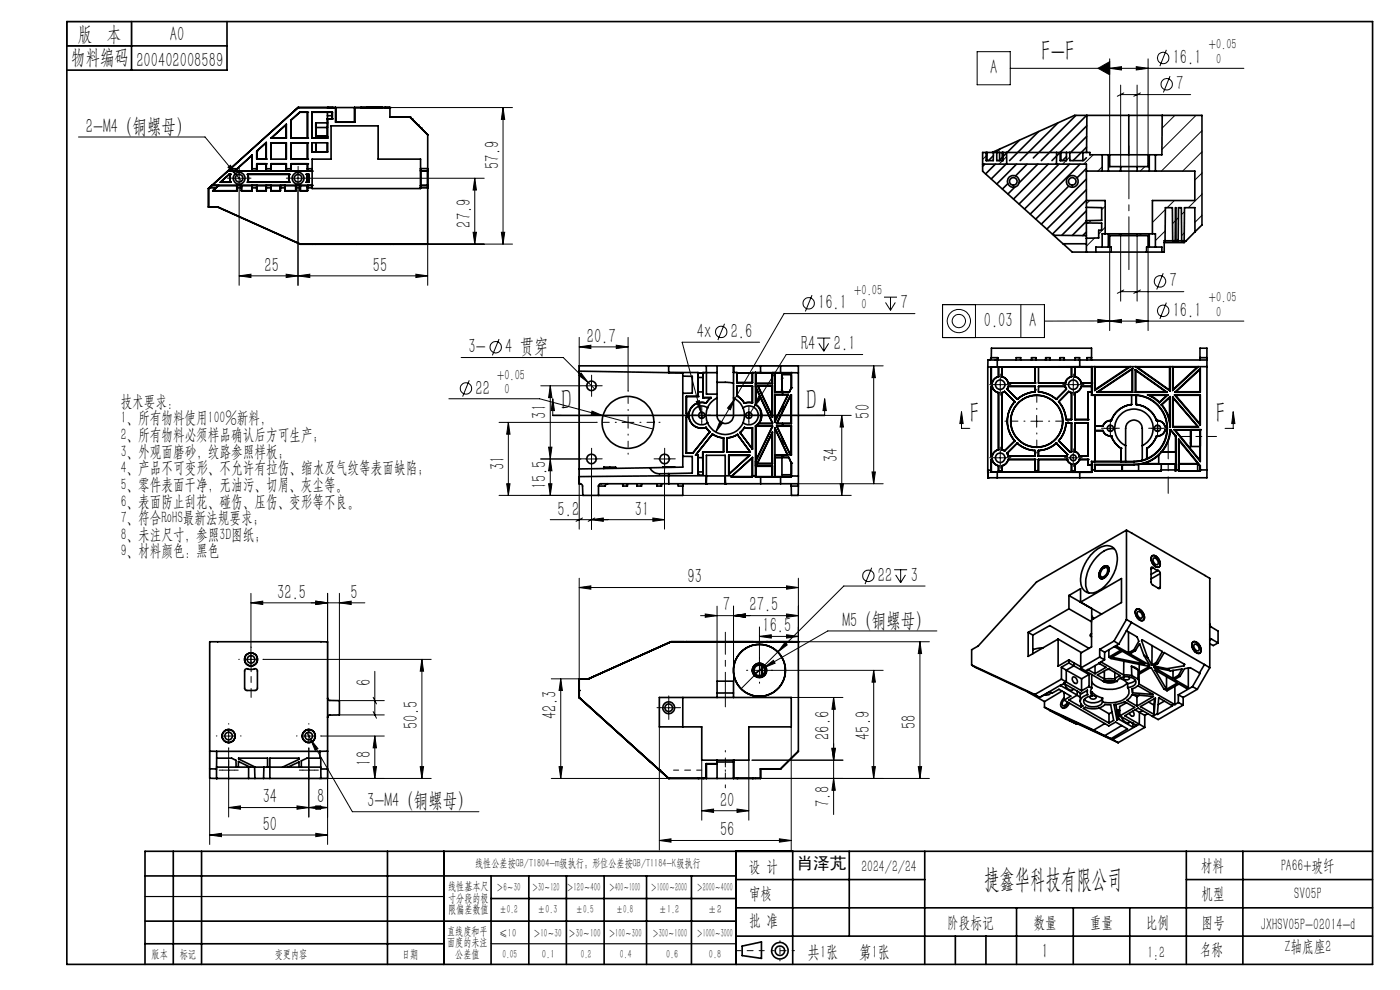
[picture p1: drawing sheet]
<svg xmlns="http://www.w3.org/2000/svg" width="297mm" height="210mm" viewBox="0 0 297 210" stroke-linecap="round" stroke-linejoin="round" font-family="sans-serif">
<defs><g id="words">
<g font-size="6.3">
<text x="220.9" y="12.8">F-F</text>
<text x="119" y="86.9">D</text>
<text x="171" y="86.9">D</text>
<text x="205.7" y="89.7">F</text>
<text x="257.9" y="89.7">F</text>
</g>
<text font-size="5.6" x="208.8" y="188.3">捷鑫华科技有限公司</text>
<g font-size="4.4">
<text x="16.5" y="8.6">版 本</text>
<text x="36.1" y="8.6">A0</text>
<text x="15.1" y="13.7">物料编码</text>
<text x="28.9" y="14.2">200402008589</text>
<text x="210.1" y="15.8">A</text>
<text x="248.8" y="13.6">16.1</text>
<text x="249.5" y="19.2">7</text>
<text x="18.2" y="28.2">2-M4（铜螺母）</text>
<text x="105.9" y="35.9" transform="rotate(-90 105.9 35.9)">57.9</text>
<text x="99.9" y="48.3" transform="rotate(-90 99.9 48.3)">27.9</text>
<text x="56.1" y="57.6">25</text>
<text x="79.1" y="57.6">55</text>
<text x="173.6" y="65.6">16.1</text>
<text x="191.1" y="65.6">7</text>
<text x="248.1" y="61">7</text>
<text x="147.8" y="71.7">4x</text>
<text x="155" y="71.7">2.6</text>
<text x="208.7" y="69.4">0.03</text>
<text x="218.3" y="69.4">A</text>
<text x="248.8" y="67.2">16.1</text>
<text x="99.4" y="74.9">3-</text>
<text x="107.2" y="74.9">4 贯穿</text>
<text x="124.5" y="72.7">20.7</text>
<text x="169.9" y="74.3">R4</text>
<text x="176.9" y="74.3">2.1</text>
<text x="100.9" y="83.7">22</text>
<text x="115.9" y="88.8" transform="rotate(-90 115.9 88.8)">31</text>
<text x="184.5" y="88.8" transform="rotate(-90 184.5 88.8)">50</text>
<text x="107" y="99.7" transform="rotate(-90 107 99.7)">31</text>
<text x="177.7" y="98" transform="rotate(-90 177.7 98)">34</text>
<text x="115.9" y="103.8" transform="rotate(-90 115.9 103.8)">15.5</text>
<text x="118.3" y="109.4">5.2</text>
<text x="134.7" y="109.4">31</text>
<text x="145.9" y="123.7">93</text>
<text x="186.2" y="123.4">22</text>
<text x="193.2" y="123.4">3</text>
<text x="58.8" y="127">32.5</text>
<text x="74.4" y="127">5</text>
<text x="153.4" y="129.7">7</text>
<text x="159" y="129.7">27.5</text>
<text x="161.8" y="134.1">16.5</text>
<text x="178.7" y="132.9">M5（铜螺母）</text>
<text x="78.7" y="145.4" transform="rotate(-90 78.7 145.4)">6</text>
<text x="88.6" y="154.7" transform="rotate(-90 88.6 154.7)">50.5</text>
<text x="118.1" y="152.6" transform="rotate(-90 118.1 152.6)">42.3</text>
<text x="194.3" y="154.7" transform="rotate(-90 194.3 154.7)">58</text>
<text x="176" y="156.9" transform="rotate(-90 176 156.9)">26.6</text>
<text x="184.5" y="156.9" transform="rotate(-90 184.5 156.9)">45.9</text>
<text x="78.7" y="162.4" transform="rotate(-90 78.7 162.4)">18</text>
<text x="55.7" y="170.4">34</text>
<text x="67.3" y="170.4">8</text>
<text x="77.9" y="171.3">3-M4（铜螺母）</text>
<text x="152.8" y="171.1">20</text>
<text x="176" y="171.2" transform="rotate(-90 176 171.2)">7.8</text>
<text x="55.7" y="176.2">50</text>
<text x="152.8" y="177.4">56</text>
<text x="221" y="203.2">1</text>
</g>
<g font-size="3.8">
<text x="171.3" y="203.2">共1张</text>
<text x="182.3" y="203.2">第1张</text>
</g>
<g font-size="3.5">
<text x="25.6" y="86.3">技术要求：</text>
<text x="25.6" y="89.8">1、所有物料使用100%新料，</text>
<text x="25.6" y="93.3">2、所有物料必须样品确认后方可生产；</text>
<text x="25.6" y="96.9">3、外观面磨砂，纹路参照样板；</text>
<text x="25.6" y="100.4">4、产品不可变形、不允许有拉伤、缩水及气纹等表面缺陷；</text>
<text x="25.6" y="103.9">5、零件表面干净，无油污、切屑、灰尘等。</text>
<text x="25.6" y="107.4">6、表面防止刮花、碰伤、压伤、变形等不良。</text>
<text x="25.6" y="111">7、符合RoHS最新法规要求；</text>
<text x="25.6" y="114.5">8、未注尺寸，参照3D图纸；</text>
<text x="25.6" y="118">9、材料颜色：黑色</text>
<text x="158.9" y="184.9">设 计</text>
<text x="169" y="184.3">肖泽芃</text>
<text x="182.7" y="184.9">2024/2/24</text>
<text x="254.7" y="184.7">材料</text>
<text x="271.8" y="184.7">PA66+玻纤</text>
<text x="158.9" y="190.8">审核</text>
<text x="254.9" y="190.7">机型</text>
<text x="274.6" y="190.8">SV05P</text>
<text x="158.9" y="196.5">批 准</text>
<text x="200.9" y="196.9">阶段标记</text>
<text x="219.3" y="196.9">数量</text>
<text x="231.2" y="196.9">重量</text>
<text x="243.1" y="196.9">比例</text>
<text x="254.9" y="196.9">图号</text>
<text x="267.5" y="197.3">JXHSV05P-02014-d</text>
<text x="243.4" y="203.2">1:2</text>
<text x="254.5" y="202.5">名称</text>
<text x="272.5" y="201.8">Z轴底座2</text>
</g>
<g font-size="3.1">
<text x="256.4" y="10.5">+0.05</text>
<text x="258" y="13.6">0</text>
<text x="181.2" y="62.5">+0.05</text>
<text x="182.8" y="65.6">0</text>
<text x="256.4" y="64.1">+0.05</text>
<text x="258" y="67.2">0</text>
<text x="105.5" y="80.6">+0.05</text>
<text x="107" y="83.7">0</text>
</g>
<g font-size="2.5">
<text x="100.8" y="184">线性公差按GB/T1804-m级执行；形位公差按GB/T1184-K级执行</text>
<text x="95.1" y="188.8">线性基本尺</text>
<text x="95.1" y="191.3">寸分段的极</text>
<text x="105.3" y="189.1">＞6～30</text>
<text x="112.9" y="189.1">＞30～120</text>
<text x="120.2" y="188.9">＞120～400</text>
<text x="129.2" y="188.9">＞400～1000</text>
<text x="138.1" y="189.1">＞1000～2000</text>
<text x="147.8" y="189.1">＞2000～4000</text>
<text x="95.1" y="193.8">限偏差数值</text>
<text x="105.9" y="193.8">±0.2</text>
<text x="114.1" y="193.8">±0.3</text>
<text x="122.2" y="193.8">±0.5</text>
<text x="130.7" y="193.8">±0.8</text>
<text x="139.8" y="193.8">±1.2</text>
<text x="150.2" y="193.8">±2</text>
<text x="32.2" y="203.2">版本</text>
<text x="38.1" y="203.2">标记</text>
<text x="58.3" y="203.2">变更内容</text>
<text x="85.3" y="203.2">日期</text>
<text x="94.8" y="198.3">直线度和平</text>
<text x="94.8" y="200.7">面度的未注</text>
<text x="96.6" y="203.2">公差值</text>
<text x="105.9" y="198.7">≤10</text>
<text x="106.6" y="203.2">0.05</text>
<text x="113.2" y="198.7">＞10～30</text>
<text x="115" y="203.2">0.1</text>
<text x="120.6" y="198.7">＞30～100</text>
<text x="123.2" y="203.2">0.2</text>
<text x="129.1" y="198.7">＞100～300</text>
<text x="131.5" y="203.2">0.4</text>
<text x="138.4" y="198.7">＞300～1000</text>
<text x="141.3" y="203.2">0.6</text>
<text x="147.8" y="198.7">＞1000～3000</text>
<text x="150.4" y="203.2">0.8</text>
</g>
</g></defs>
<g fill="none" stroke="#000" stroke-width=".21">
<path d="M207.3 11h7v7h-7zM214.3 14.5h49.6M232.9 14.5l2.5-1.4v2.8zM235.4 14.5l2.5-.4v.7zM235.4 12.5v20.3M237.7 18.1v18.2M238.4 19.7l-1.4 .7M241.1 14.1l2.5 .4-2.5 .3zM241.2 18.1v17.2M241.9 19.7l-1.4 .7M243.6 12.5v20.3M247.4 10.6l-1.3 3.4"/>
<path d="M248.2 16.1l-1.4 3.5M16.7 29.1h26.8l6.7 8.1M48.4 35.5l.5-.4 1.3 2.1zM49.5 37.8h2.5M50.2 37.2l1 1.2M50.7 36.6v2.4M62 37.8h2.5M63.2 36.6v2.4M65.7 37.8h37M82.7 22.8h26M100.7 37.8l.4 2.5h-.7zM100.7 37.8v14"/>
<path d="M106.7 22.8l.4 2.5h-.7zM106.7 22.8v29M209.2 33.1l-.7 .7M212.7 34.1l-.8 .7M213.5 33.2l-.7 .8M226.2 34.1l-.8 .7M226.9 33.3l-.7 .7M231.9 32.8l-2 2M233.8 35.4l-.9 .9M235.4 33.8l-.3 .3M237.7 20.1h14.9M237.7 36l-.3 .3"/>
<path d="M242.9 35.3l-1 1M243.8 34.4l-.2 .3M245.4 32.8l-.3 .3M249.2 24.5l-2.7 2.7M253.7 24.5l-7.2 7.2M255 27.7l-8.6 8.6M255 32.2l-4.1 4.1M255 36.7l-1.5 1.5M50.7 58.5l2.5-.3v.7zM50.7 40.3v20.2M60.7 58.2l2.5 .3-2.5 .4zM63.2 58.5l2.5-.3v.7z"/>
<path d="M63.2 40.3v20.2M88.2 58.2l2.5 .3-2.5 .4zM90.7 58.5h-40M90.7 51.8v8.7M90.7 51.8h18M100.4 49.3h.7l-.4 2.5zM106.4 49.3h.7l-.4 2.5zM231.2 42.5l-.7 .7M231.4 46.8l-.5 .5M232.2 50.5l-1.7 1.7M234.5 43.7l-.8 .8M234.5 48.2l-1.4 1.4"/>
<path d="M235.4 52.4v17.7M235.4 51.8l-.3 .3M237.6 49.6l-.4 .4M237.7 50v13.9M241.2 50v13.9M242.1 49.6l-.4 .4M243.6 52.4v17.7M243.8 52.3l-.1 .1M244.6 42.5l-.1 .2M246.8 58l-1.4 3.4M247.2 49l-2.1 2M247.2 44.4l-2.7 2.8"/>
<path d="M249.1 42.5l-1.5 1.6M249.3 46.8l-.6 .6M250 50.7l-.4 .4M250 46.2l-.6 .5M251.2 49.4l-.5 .6M251.3 44.9l-.7 .6M255 41.2l-2.9 2.9M255 45.7l-1.5 1.5M97.8 75.8h21.7l6.7 6.7M105.9 71.9l-1.4 3.5M122.8 79.6l.5-.5 1.5 2zM122.9 73.6l2.4-.4v.7z"/>
<path d="M122.9 71.6v40.6M122.9 73.6h10.3M130.7 73.2l2.5 .4-2.5 .3zM133.2 71.6v11.2M153.7 68.7l-1.4 3.4M155.6 77.6h31.8M161.1 72.6h-16.4l4 14.9M172.3 62.6l-1.4 3.5M173.4 71.7h2.7M173.7 72.8l1.1 1.7M174.8 71.7v2.8M175.8 72.8l-1 1.7"/>
<path d="M183 75.2h-16.2l-6.9 11.2M185.3 77.6v25M185.3 77.6l.4 2.5h-.7zM187.5 63h2.8M187.9 64.2l1 1.6M188.9 63v2.8M189.9 64.2l-1 1.6M194.1 66.5h-27.8l-10.4 18.1M200 64.6h21.6v7h-21.6zM206.9 64.6v7M216.6 64.6v7M221.6 68.1h42.3"/>
<path d="M232.9 67.8l2.5 .3-2.5 .3zM235.4 68.1l2.5-.3v.7zM237.7 61.9h13.4M238.4 61.5l-1.4 .7M241.1 67.8l2.5 .3-2.5 .4zM241.9 61.5l-1.4 .7M247.4 64.2l-1.3 3.5M95.2 84.6h19.3l24 6.4M99.6 80.7l-1.5 3.4M105.9 89.6h20.6M107.8 89.6l.4 2.5h-.7zM107.8 89.6v15.5"/>
<path d="M114.7 81.8h8.5M116.4 94.9h.7l-.4 2.5zM116.7 97.4l.4 2.5h-.7zM116.7 81.8l.4 2.5h-.7zM116.7 81.8v23.3M117.3 84.6l.3 2.5h-.7zM117.3 84.6v3.5h1.7M123.2 97.4h-8.5M124.2 81.8h2.5M124.2 97.4h2.5M125.5 80.6v2.5M125.5 96.1v2.5"/>
<path d="M125.5 99.6v12.6M125.6 87.2l2.3 1-2.5-.3zM132 89.6h2.5M133.2 88.4v2.4M139.7 97.4h2.5M141 96.1v2.5M141 99.6v12.6M147.6 88.1h2.5M147.7 85.2l.7-.2 .3 2.5zM148.7 87.5l.3 1.2M148.9 86.8v2.6M152.8 89.3l.6 .3-1.6 2z"/>
<path d="M153.8 88.1h26.8M155.9 84.6l-1 2.3-.6-.3zM155.9 84.6l-4.1 7M158.9 86.8v2.6M159.9 86.4l-1 1.7M160.9 84.1l.6 .3-1.6 2zM174.9 84.6l.4 2.5h-.7zM174.9 84.6v3.5M178.6 88.1l.3 2.5h-.7zM178.6 88.1v17M204 87.3l.3 2.5h-.7zM204 87.3v3.6h1.7"/>
<path d="M210.9 97.1h2.5M210.9 81.6h2.5M212.2 80.4v2.5M212.2 95.8v2.5M218.7 89.4h2.5M219.9 88.1v2.5M226.4 97.1h2.5M226.4 81.6h2.5M227.7 80.4v2.5M227.7 95.8v2.5M234.3 90.9h2.5M235.5 89.6v2.5"/>
<path d="M244.3 90.9h2.5M245.6 89.6v2.5M261.6 87.3l.4 2.5h-.7zM261.6 87.3v3.6h-1.7M105.9 105.1h17.7M107.5 102.6h.7l-.4 2.5zM116.4 102.6h.7l-.4 2.5zM116.7 110.2h24.3M123.6 109.9l-1.4 .7M125.5 110.2l2.5-.3v.7zM126.2 109.9l-1.4 .7M138.5 109.9l2.5 .3-2.5 .4z"/>
<path d="M144.9 105.1h35.7M169.4 102.6h18M178.2 102.6h.7l-.3 2.5zM185 100.1h.7l-.4 2.5zM52 139.9h2.5M53.2 127.9l2.5-.4v.7zM53.2 125.9v15.2M53.2 127.9h24.2M55.9 139.9h35.6M67 127.5l2.5 .4-2.5 .3zM69.5 125.9v26.3M72 127.9l2.5-.4v.7z"/>
<path d="M72 125.9v22.7h9.5M89.5 139.9l.4 2.5h-.8zM89.5 139.9v25.2M122.9 124.6l2.4-.3v.7zM122.9 122.7v21.3M122.9 124.6h46.5M148.6 130.6h20.8M149.6 130.2l2.5 .4-2.5 .3zM152.1 128.6v15.9M155.6 130.6l2.5-.4v.7zM155.6 128.6v15.9M161.1 135l2.5-.4v.8z"/>
<path d="M161.1 133v10.5M161.1 135h8.3M166.5 136.3l.5 .5-2 1.5zM166.9 124.3l2.5 .3-2.5 .4zM166.9 134.6l2.5 .4-2.5 .4zM166.9 130.2l2.5 .4-2.5 .3zM169.4 122.7v13.4h27.8M184.9 120.4l-1.4 3.5M189.7 120.9h2.7M190 121.9l1.1 1.7M191.1 120.9v2.7M192.1 121.9l-1 1.7"/>
<path d="M195.2 136.1v29M195.2 136.1l.3 2.5h-.7zM196.3 124.3h-17.3l-21.8 21.8M198.8 133.8h-23.2l-13.5 7.8M44.5 159.3v19.8M47.2 156.1h2.5M48.5 154.9v2.5M48.5 158.7v14.6M64.2 156.1h2.5M65.1 155.4l9.7 16.8h26.8M65.5 154.9v2.5M65.5 158.7v14.6"/>
<path d="M65.9 156.8l1.6 2-.6 .4zM68.1 156.1h13.4M72 151.7h9.5M79.2 150.9l.7 1.5M79.2 147.9l.7 1.4M79.5 156.1l.4 2.5h-.7zM79.5 142.4v9.3M79.5 156.1v9M116.9 144h6.9M119 144l.3 2.5h-.7zM119 144v21.1M139.9 154.2v26.1"/>
<path d="M140.6 150.1h2.5M141.9 148.9v2.5M159.8 142.2h27.6M162.1 141.6l2-1.5 .3 .6zM162.1 141.6l-2 1.2M167.9 154.2v26.1M167.9 147.9h10.9M176.5 158.7h.7l-.4 2.5zM176.8 147.9l.4 2.6h-.7zM176.8 147.9v24.9M185.3 142.2v22.9M185.3 142.2l.4 2.5h-.7z"/>
<path d="M44.5 177.1l2.5-.3v.7zM44.5 177.1h25M47.2 163.4h2.5M48.5 171.3l2.5-.4v.8zM48.5 171.3h21M63 170.9l2.5 .4-2.5 .4zM64.2 163.4h2.5M65.5 171.3l2.5-.4v.8zM67 170.9l2.5 .4-2.5 .4zM67 176.8l2.5 .3-2.5 .4zM69.5 163.1v16M79.2 162.6h.7l-.4 2.5z"/>
<path d="M89.1 162.6h.8l-.4 2.5zM91.5 165.1h-23.7M116.9 165.1h25M118.6 162.6h.7l-.3 2.5zM139.9 178.3l2.4-.4v.7zM139.9 178.3h28M148.9 172l2.5-.4v.7zM148.9 161.2v12.8M148.9 172h10M156.4 171.6l2.5 .4-2.5 .3zM158.9 161.2v12.8M159.5 161.2h19.3"/>
<path d="M161.4 165.1h35.8M165.3 177.9l2.6 .4-2.6 .3zM176.8 165.1l.4 2.5h-.7zM185 162.6h.7l-.4 2.5zM194.8 162.6h.7l-.3 2.5z"/>
<circle cx="246.8" cy="12.3" r="1.21"/>
<circle cx="247.5" cy="17.9" r="1.21"/>
<circle cx="246.1" cy="59.7" r="1.21"/>
<circle cx="105.2" cy="73.7" r="1.21"/>
<circle cx="153" cy="70.4" r="1.21"/>
<circle cx="171.5" cy="64.3" r="1.21"/>
<circle cx="203.4" cy="68.1" r="1.41"/>
<circle cx="203.4" cy="68.1" r="2.47"/>
<circle cx="246.8" cy="65.9" r="1.21"/>
<circle cx="98.8" cy="82.4" r="1.21"/>
<circle cx="184.2" cy="122.1" r="1.2"/>
</g>
<g fill="none" stroke="#000" stroke-width=".35">
<path d="M14.2 4.6h277v200h-277zM14.2 9.7h34M27.9 4.6v10.3M48.2 4.6v10.3h-34M44.2 40h.1M44.2 40v3.9h2M44.4 39.9l-.2 .1M44.4 39.9h1.4M45.8 39.9l-.7 .6M46.4 39.3l-.6 .6M46.4 39.3v.1M46.4 39.4l-1.2 1.1"/>
<path d="M46.7 38.7h2.3M46.8 38.6h2.1M46.8 38.6l-.1 .1M48.4 36.3l-3.4 3M48.6 37h.4M48.6 37l-1.9 1.7M48.6 37h.1M48.6 37l-1.8 1.6M48.6 37h.3M48.9 37a1.95 1.95 0 0 0 0 1.6M48.9 38.6l.1 .1M49 37a1.8 1.8 0 0 0 0 1.7"/>
<path d="M49 37h-.1M49.8 36.3h.1M50.3 35.8h-1.4l-.6 .5h17.9M50.3 35.8l-.5 .5M52.5 37a1.8 1.8 0 0 1 0 1.7M52.5 38.7h9M52.5 37h9M52.5 37h.1M52.6 37l.1 .6-.1 1M52.6 38.6l-.1 .1M52.6 38.6h8.8M52.6 37h8.8"/>
<path d="M53.5 32.9l-3.7 3.4M54.5 34.7v1.6v-.5h-1v.5v-3.4l-3.2 2.9M54.5 34.7h.1M54.5 33.8h.1M54.5 32.1h.1M54.5 32.1v1.7M54.5 32.1l2-1.9v3.6M54.5 34.7h2M54.5 33.8h2M56.5 34.7v1.6v-.5h1v.5v-1.6M56.5 34.7h.1M56.5 33.8h.1"/>
<path d="M56.5 30.3l-2 1.8M57.5 34.7h.1M57.5 30.3h.1M57.5 30.3h3.2v3.5h-3.2zM57.5 34.7h3.2v1.6M57.5 29.3l3.2-2.9v2.9zM60.7 36.3h.1M60.7 26.4l-3.2 2.9M61.4 37l-.2 .6 .2 1M61.4 38.6l.1 .1M61.5 37a2.12 2.12 0 0 0 0 1.7M61.5 37h-.1"/>
<path d="M61.7 35.8h-1v.5M61.7 25.5v3.8h3.5M61.7 25.5h.1M61.7 34.7v1.6v-.5M61.7 25.5v3.8M61.7 30.3v3.5M62.7 39.4l.1 1.1M62.8 39.3v.6h.9v-.6v1.2h1.5l.1-1.2-.1 .6h1M62.8 39.3l-.1 .1M63.2 22.8h.1M63.2 22.8h19.5M63.2 22.8l-1.1 1.1"/>
<path d="M63.3 22.8l-19.1 17.2M63.6 23.8h.1M63.6 23.8h1.6M63.6 23.8l-1.9 1.7M65 37a1.8 1.8 0 0 1 0 1.7M65 38.7h.5M65 37h.5M65 37h.1M65.1 37a1.95 1.95 0 0 1 0 1.6M65.1 38.6l.4 .1M65.1 38.6l-.1 .1M65.2 34.7v1.6v-.5h1"/>
<path d="M65.2 34.7h.1M65.2 33.8h.1M65.2 30.3h.1M65.2 23.8h.1M65.2 29.3h.1M65.2 23.8v5.5M65.2 30.3v3.5M65.2 34.7h-3.5v1.1M65.2 30.3h-3.5v3.5h3.5M65.5 37v1.7M65.5 37h-.4M66.2 39.3h-21.3l-.5 .6"/>
<path d="M66.2 39.3h.1M66.2 36.3h.1M66.2 39.3v.6M66.2 35.8v.5M66.2 32.2h.1M66.2 29.3h.1M66.2 23.8h.1M66.2 32.2v-1.9h3.3v1.9M66.2 35.8v-2h4v-7.1h10v7.1h9v6.2h-23v-.1M66.2 23.8v5.5M66.2 36.3v3M66.2 32.2h3.3"/>
<path d="M66.2 23.8h4.3v1.4M67 26.1h2.5v.9h-2.5zM67 30.3v1.9M67 26.1v2.8M67 32.2h2.4M67 27v1.9M69.4 32.2h.1M69.4 27l.1 1.9h-2.5M69.4 30.3v1.9M69.5 23.8h.1M69.5 22.8h.1M69.5 23.8v5.5h-3.3"/>
<path d="M69.5 25.2h1M69.5 24.5h1M70.5 25.2h.1M70.5 23.8v.7M70.5 22.8h.1M70.5 24.5v.7M71.2 22.8v3.1h4v-3.1M71.2 22.8v3.1M75.2 22.8v3.1M77.7 22.8h.1M81 22.8h.1M81.6 22.8h.1"/>
<path d="M81.6 22.8h1.1M82.7 22.8h.1M82.7 22.8v2h4.3M87 24.8h.1M87 24.8l3.7 3.8M87 24.8l2.3 2.3M87 24.8l.4 .4M87.4 25.2h.1M87.4 25.2l3.3 3.4M88.7 26.6h.1M89.2 36.3v-.5h1.5v.5M89.2 39.4v.5h1.5v-.5"/>
<path d="M89.2 36.3h1.5M89.2 39.4h1.5M89.2 36.3v3.1M89.3 27.1h.1M90.7 36.3v3.1M90.7 28.6v23.2h-27M208.5 34.8h5.1M208.9 34.8l-.4 .5M209.2 32.3v1.8h1.5v-1.8M209.4 32.3h1.3M209.4 32.3h-.9v4l15 13.6M209.4 32.3v1.8"/>
<path d="M210.7 33l-1 1.1M210.7 32.3h.8M211.2 34.8l-2.1 2.1M211.5 32.3h.6M211.5 32.3v1.8h1.3v-1.8M212.1 32.3h.5M212.1 32.3v1.8M212.2 31.5l-.8 .8M212.6 32.3h.2M212.6 32.3v1.8M212.8 32.3h.7M213.4 34.8l-3.1 3.2"/>
<path d="M213.5 32.3h10.7M213.5 32.3l.1 2.5M213.6 34.8h10.5M213.8 38.9l-1.1 1.2M215.3 39.7l-1.5 1.5M215.7 34.8l-4.2 4.2M216.3 29.7l-4.4 4.4M217.9 34.8l-2.5 2.5M220.2 34.8l-4 4M220.3 27.9l-6.1 6.2M222.4 34.8l-7.4 7.4M224.1 34.8h6.4v18.7"/>
<path d="M224.2 32.3l-.1 2.5M224.2 32.3h.7M224.4 26.1l-8 8M224.6 34.8l-8.4 8.5M224.9 32.3h.2M224.9 32.3v1.8h1.3v-1.8M225.1 32.3h6.1v.5h2.6M225.1 32.3v1.8M226.2 33.2l-.8 .9M226.7 39.5l-7 7M226.9 34.8l-9.6 9.5M226.9 32.3l.1 1.8h2.7v-1.8"/>
<path d="M228.2 24.5l-9 9M229.1 34.8l-10.6 10.6M230.5 33.5l-.6 .6M230.5 35.7l-2 2M230.5 38l-9.6 9.5M230.5 36.3h3.3M230.5 24.5l-9.6 9.6M230.5 29l-3.6 3.5M230.5 31.2l-2.9 2.9M230.5 26.7l-7.3 7.4M230.6 24.5l-.1 7.8M233.8 32.8h1.3"/>
<path d="M233.8 36.3h1.3M233.8 32.8v3.5M235.1 36.3h2.6M235.1 32.8h.3M235.1 32.8v3.5M235.4 32.8h8.2M235.4 32.8v2.5h2.3M237.7 35.3h3.5M237.7 36.3h3.5M237.7 35.3v1M239.5 24.5h7.1M239.5 24.5h-11.5l-17.5 7.8"/>
<path d="M239.5 24.5v8.3M241.2 35.3v1M241.2 36.3h2.6M243.6 32.8h.2M243.6 32.8v2.5h-2.4M243.8 36.3h1.3M243.8 32.8h1.3M243.8 32.8v3.5M245.1 36.3h8.4v6.2h-9v7.1M245.1 32.8v3.5M246.6 24.5l-.1 8.3h-1.4M246.6 24.5h8.4v23.2l-1.5 1.5"/>
<path d="M44.2 43.9h2M45.1 40.5h5.1v-1.2v.6h1v-.5v1.1h2.3v-1.2v.6h1v-.6v1.2h2v-1.1v.5h1v-.6v1.2h2v-1.1v.5h1v-.6v1.2h2.3M45.2 40.5h-.1M46.2 43.9l17.5 7.9M46.2 43.9h.1M62.7 40.5h.1M63.7 51.8h.1M63.7 51.8h27M223.5 49.9l2 1.8M223.5 49.9l7 .1M225.5 51.7l2 1.8h5M225.5 51.7h5"/>
<path d="M230.5 40.2l-8.4 8.4M230.5 42.5l-7.2 7.2M230.5 44.7l-5.3 5.2M230.5 46.9l-3 3M230.5 49.2l-.8 .8M230.5 47.3h3.2v1.5l-.6 .1v1.6h-2.6M230.5 44l3.2 .1v2.6l-3.2 .1M230.5 42.5h4v7.1M232.5 53.5h3.2M233.8 52.4h1.3M233.8 52.4h-1.3v1.1M234.5 49.6h.6"/>
<path d="M234.5 49.6h-.7v2.8M235.1 49.6h2.6M235.1 52.4h.3M235.1 49.6v2.8M235.4 52.4h.3v1.1M235.7 53.5h7.5M237.7 49.6h3.5M237.7 50h3.5M237.7 50h-2.3v2.4M237.7 49.6v.4M241.2 49.6v.4M241.2 49.6h2.6"/>
<path d="M241.2 50h2.4v2.4M243.2 53.5h3.3M243.6 52.4h-.4v1.1M243.6 52.4h.2M243.8 49.6h.7M243.8 52.4h1.3M243.8 49.6v2.8M244.5 49.6h.6v2.8M245.1 52.4h1.4v1.1M247.2 51.1v-7h1.5l.1 7M249.3 51.1l.1-7 .1 7M249.9 51.1l.1-7h.6l.1 7"/>
<path d="M251.6 51.1l-.4 .4h-4.2M253.5 49.2l-1.9 1.9h-4.6v2.4h-.5M253.5 49.2v-5.1h-2.2l-.1 7M122.9 78.7l19 .3M141.9 77.6v1.4M141.9 79l3 .1v.7M141.9 79h6.2v5.1M144.9 79.8v3.6M144.9 79.8h2v3.6h-2M148.1 79.1h.1M148.1 79.1h1M149.1 79.1h.1"/>
<path d="M149.8 77.6l.1 6h2.2M152.1 77.6v10.5a1.75 1.75 0 0 0 1.8 1.7 1.75 1.75 0 0 0 1.7-1.7v-10.5M152.1 79h-3v5.3M155.6 77.6v1.4h.8v2.2M156.4 79.1h.1M156.4 79.1h3.2M159.6 79.1v2.1M159.6 79.1h.1M160.4 79.1h3.4M160.4 79.1l-.1-.1v6.8M160.4 79.1v2.2M161.3 77.6l.1 1.4"/>
<path d="M161.4 79h.1M163.8 79.1l.1 2.3M163.8 79.1v2.2M164.4 79.1h3.5M164.4 79.1v4.1M164.4 79.1v4M165.6 77.6v1.4M165.9 79.5l-.1 3.6M167.9 79.5v2.8M167.9 79.1v.4M167.9 79.5h-2.1v1.1M167.9 79h-8.3v2.2h-3.2"/>
<path d="M167.9 79v.1M167.9 79l1.5 .1M167.9 79v3.3M209.6 77.8h22M209.6 77.8v22.5M210.3 77.8h.1M210.3 75.9l-.2 .3-.4 .2M210.3 75.9v-2h21.3v2M210.3 77.8v3.4M210.3 75.9h1.4M211.6 76.4v1.4h17.5M211.7 75.9l-.2 .3-.3 .2"/>
<path d="M211.7 75.9v.5M211.8 79.9a1.77 1.77 0 0 0-1.3 1.3M211.8 79.9h.1M211.8 77.8v2.1M211.8 79.9a1.77 1.77 0 0 0-1.3 1.3h-.2M211.8 77.8h.1M212.5 77.8h.1M212.5 79.9a1.93 1.93 0 0 1 1.4 1.3M212.5 79.9h.1M212.5 79.9a1.65 1.65 0 0 1 1.4 1.3M212.5 77.8v2.1M215.6 76.4v-.5h.9v.5"/>
<path d="M218.8 76.4v-.5h1v.5M219.6 77.8h.1M219.6 77.8v3.4M220.3 77.8h.1M220.3 77.8v3.4h5.7M221.8 76.4v-.5h1v.5M224.8 76.4v-.5h1v.5M227.3 79.9a1.67 1.67 0 0 0-1.3 1.3M227.3 77.8v2.1M227.3 79.9h.1M227.3 77.8h.1M227.3 79.9a1.77 1.77 0 0 0-1.3 1.3"/>
<path d="M228 77.8h.1M228 79.9h.1M228 79.9a1.65 1.65 0 0 1 1.4 1.3M228 79.9a1.77 1.77 0 0 1 1.4 1.3M228 77.8v2.1M228.1 76.4v-.5h.9v.5M229.1 77.8h26.9M229.1 76.4v1.4M231.6 75.9v.5M231.6 75.9h-1v.5M231.6 77.8v6M232.3 77.8v4.8"/>
<path d="M232.3 77.8h7.2M232.3 77.8l-.1 5M239.5 77.8h.3l-7.6 5M239.5 77.8l-7.2 4.8M240.2 78.3v4.8M240.2 78.3l-7.2 4.8M240.3 78.1v5.1M240.3 78.1l-7.6 5.1M240.3 78.1l-.1 .2M240.8 78.4l6.8 4.8M240.8 78.4v4.8M240.8 78.4l.1 .2"/>
<path d="M240.9 78.6l6.4 4.5M240.9 78.6v4.5M241.2 77.8h6.9M241.2 77.8h-.3l7.3 5.1M241.2 77.8l6.9 5M248.1 77.8h.1v5.1M248.1 77.8v5M248.9 77.8h-.1v5M248.9 77.8v4.8M248.9 77.8h5.1M254 77.8h.2l-5.4 5M254 77.8l-5.1 4.8"/>
<path d="M254.6 75.9v.5M254.6 75.9v-2h1.4v2M254.6 78.4l-5.2 4.7M254.6 78.4v4.7M254.6 75.9h1.4M254.6 78.2v5M254.6 78.2l-5.4 5M254.6 78.2v.2M256 75.9v.5M256 76.4h-46.4v1.4M256 76.4v24.9h-46.4M117.3 88.1h57.6"/>
<path d="M130.6 99.3v-.2h-2.5v.3M137.9 99.2l.5 .7 .8 .5 2.7 .1M137.9 99.2l-15 .3M143.1 99.1l-2.5 .1M144.9 96.8v2.3l-7 .1M144.9 83.4v13.4M144.9 96.8h2v3.6l-5 .1M145.6 96.1h1.4M145.6 87.8h.6M145.6 88.5v7.6M145.6 84.1v3.6M145.6 87.7v.1"/>
<path d="M145.6 87.7h.5M146.1 88.5a2.78 2.78 0 0 0 3.7 2.2M146.1 87.7l.1 .1M147.6 96.5h.5v4.3h1M148.1 80.1h1v3h-1zM148.1 84.1h.1M148.1 84.1h-2.5v3.7M148.9 87.4v1.4M149.1 97.1v3M149.1 97.1h-1v3h1M149.1 84.3h1.8l-1.1 1.2M149.1 84.3h.1"/>
<path d="M149.8 90.7l.8 .9M149.8 90.7a2.72 2.72 0 0 1-3.6-2.2h-.6v7.6M149.8 85.5a2.71 2.71 0 0 0-3.6 2.3M149.8 85.5a2.78 2.78 0 0 0-3.7 2.2M149.8 85.5h.1M149.8 90.7h.1M149.9 96.6h3.9v4.4h-3.9zM150.1 86.5a2 2 0 0 0-2.7 .2 2 2 0 0 0 0 2.8 2 2 0 0 0 2.7 .2M150.1 89.7a4.1 4.1 0 0 0 3.8 2.5 4.1 4.1 0 0 0 3.7-2.5M150.1 86.5a4 4 0 0 0 0 3.2M150.6 91.6l-3.6 4.5M150.6 91.6h.1"/>
<path d="M150.8 84.3l-1 1.2M151.1 92.1a4.7 4.7 0 0 0 2.4 .8v3h-4.4v4.9M151.1 92.1a4.7 4.7 0 0 0 2.4 .8M151.1 92.1l-3.5 4.4M151.1 92.1h.1M152.1 84.4a4.2 4.2 0 0 0-2 2.1M152.1 81.1h2.2l1.3 .2M153.5 95.8h-4.4v1.3M154.2 95.9h5M154.2 92.9v3M154.2 92.9h.1M154.2 95.8l5 .1"/>
<path d="M154.2 92.9v2.9M154.2 95.8v.1M154.6 96.6h4.5l-4.5 4zM155.6 84.4a4.2 4.2 0 0 1 2 2.1M156.4 84l.8 .7 .7 .8M156.4 84h.1M156.4 84l.6 .4 .9 1.1M156.4 81.9h.1M156.4 81.2h.1M156.4 81.9v2.1M156.4 81.9h3.2v3.6M156.4 92.2l-1 .5-1.2 .2"/>
<path d="M156.4 92.2h.1M156.4 92.2l-.8 .4-1.4 .3M156.4 92.2l2.8 3.7M157 91.7l2.6 3.6M157 91.7h.1M157 91.7l2.6 3.5M157.6 86.5a2 2 0 0 1 2.7 .2 2 2 0 0 1 0 2.8 2 2 0 0 1-2.7 .2M157.6 86.5a4 4 0 0 1 0 3.2M157.9 90.7l.9 .1 .8-.1M157.9 90.7l-.9 1M157.9 90.7l.6 .1h1.1M157.9 85.5h.1"/>
<path d="M157.9 90.7h.1M158.9 87.4v1.4M159 96.6l-4.4 4M159.6 85.5l-1.1-.1-.6 .1M159.6 81.9v3.6M159.6 90.8v4.4M159.6 95.2v.1M159.6 85.5h.1M159.6 85.5l-.8-.1-.9 .1M159.6 90.7v4.6M159.6 97v4.1M159.6 97l-4.4 4.1h4.4"/>
<path d="M159.6 90.7v.1M160.3 85.8l.5 .4 .6 1M160.3 90.4h.1M160.3 90.4v10.8M160.3 81.4v.6M160.3 97.9v.9M160.3 98.8l.1 .1M160.3 82l.1 .3M160.3 82l3.6 7.6M160.3 81.4h3.6M160.3 98.8h3.6M160.3 90.3l.1 .1"/>
<path d="M160.3 90.3h3.6M160.4 85.8h-.1M160.4 85.8a2.79 2.79 0 0 1 .6 4M160.4 90.4h.1M160.4 82.3v3.5M160.4 90.4v7.2M160.4 98.9v2.2M160.4 97.6l-.1 .3M160.4 81.3l-.1 .1M160.4 98.9h3.4M160.4 90.4h3.4M160.4 82.3l3.4 7.3"/>
<path d="M160.4 81.3h3.4M160.6 98.3h3.3M160.7 81.8l3.2 6.7M160.7 81.8h3.2M160.7 81.8l.1 .1M160.8 81.9h3M160.8 81.9l3 6.3M160.9 89.8l-.6 .5M160.9 89.8h3M161 89.8h-.1M161 89.8h2.8M161.4 89l-.6 .9-.5 .5"/>
<path d="M161.4 87.1a2.95 2.95 0 0 1 0 2zM163.8 81.9v6.3M163.8 89.6v.2M163.8 90.4v.1M163.8 91.9l.1 6.4M163.8 98.9v2.2M163.8 91.9l-3.2 6.4M163.8 90.5l-3.4 7.1M163.8 90.5h.1M163.8 89.8h.1M163.8 89.6h.1M163.8 88.2l.1 .3"/>
<path d="M163.8 81.3l.1 .1M163.9 98.8l-.1 2.3M163.9 98.8l-.1 .1M163.9 81.8v6.7M163.9 89.6v.2M163.9 90.3v.2M163.9 91.6v6.7M163.9 90.5l-3.6 7.4M163.9 91.6l-3.3 6.7M163.9 91.6l-.1 .3M163.9 90.3l-.1 .1M163.9 81.8l-.1 .1"/>
<path d="M164.4 97v4.1M164.4 83.2h3.1M164.4 83.7h2.8M164.4 83.7v5.9M164.4 97h1.6M164.4 97v.1M164.4 83.7h.1M164.4 83.7h2.7M164.4 83.7v5.6M164.4 96.5h2.6M164.4 90.9l2.6 5.6M164.4 89.3v.3"/>
<path d="M164.4 97.1v4M164.4 83.1v.1M164.4 83.1h1.4M164.7 89.8l3-6.1h.2v6.1M164.7 90.3h3.2M164.7 89.8h3.2M164.7 90.3l1.3 2.8M164.7 90.3l.1 .1M164.8 90.4l2.9 6.1M164.8 90.4h3.1M164.9 89.8h-.2M164.9 89.8h3"/>
<path d="M165.8 82.6l.1 .3M165.8 82.6v.5M165.8 82.6h.1M165.8 80.6h.1M165.9 80.2h.1M165.9 83h.1M165.9 97v3.7h2M165.9 80.2v2.8M165.9 80.3l-.1 .3M166 94.2l-1.6-3.4v5.7h1.6M166 97h1.4M166 83.2v.5"/>
<path d="M166 86.2v1.1M166 89.8v.5M166 93.1v1.1M166 96.5v.5M166 94.2l1.1 2.3M166 93.1l1.7 3.4M166 86.2l-1.6 3.4M167 96.5h.1M167.1 96.5h-1.1M167.1 83.7l-2.7 5.6M167.2 83.7l-1.2 2.5M167.2 83.7h-.1"/>
<path d="M167.3 97l.6 1.2M167.4 97l-3 .1M167.4 97l.5 1.2M167.7 96.5h.2M167.7 96.5h.1M167.8 83.7l-2.9 6.1M167.9 83.7v6.1M167.9 90.4v6.1M167.9 89.8h.1M167.9 96.5h.1M167.9 98.2h.1M167.9 82.3l-.4 .9"/>
<path d="M167.9 82.3h.1M167.9 98.2v2.5M167.9 90.3v6.2M167.9 98.2v2.9M167.9 90.3v.1M209.6 99.8h.1M209.6 99.8h.7M209.6 99.8v1.5M210.3 97.5h.2a1.77 1.77 0 0 0 1.3 1.3M210.3 97.5h.1M210.3 81.2h.1M210.3 82h.2"/>
<path d="M210.3 97.5v2.6M210.5 82a1.78 1.78 0 0 0 1.3 1.3M210.5 97.5a1.77 1.77 0 0 0 1.3 1.3M210.5 81.9a1.65 1.65 0 0 0 1.3 1.4M210.5 81.9h-.2v14.9h.2M210.5 81.9v.1M211.8 98.8h.1M211.8 95.4a1.65 1.65 0 0 0-1.3 1.4M211.8 99.9h.7M211.8 83.3v12.1M211.8 98.8v1.3M212.5 98.8h.1"/>
<path d="M212.5 95.4l.6 .3M212.5 98.8v1.3M213.1 83l-.6 .3v12.1l.6 .3M213.1 83.1l-.6 .2M213.1 83.1l2.2 2.1M213.1 83l2.2 2.2M213.1 83v.1M213.6 96.2l.3 .6M213.6 96.2h.1M213.6 82.5h.1M213.6 82.5l2.2 2.2M213.9 81.9h5.7v1.2a6.3 6.3 0 0 0-3.8 1.6"/>
<path d="M213.9 81.9l-.3 .6M213.9 97.5a1.93 1.93 0 0 1-1.4 1.3M213.9 81.2h.1M213.9 97.5h.1M213.9 82l-.3 .5M213.9 82h5.7M213.9 81.2h5.7M213.9 97.5h5.7M213.9 81.9v.1M213.9 96.7v.1M215.3 85.2a6.1 6.1 0 0 0 0 8.3M215.3 85.2h.1"/>
<path d="M215.3 85.2a6.2 6.2 0 0 0 0 8.3M215.3 93.5l-2.2 2.2M215.8 94a6.2 6.2 0 0 0 3.8 1.6v1.2l-5.7-.1M215.8 94h.1M215.8 84.7h.1M215.8 94l-2.2 2.2M219.6 83.1a6.6 6.6 0 0 0-3.8 1.6M219.6 81.2h.1M219.6 97.5h.1M219.6 99.9h.7M219.6 97.5v2.6M220.3 95.6h.1"/>
<path d="M220.3 95.6v1.2M220.3 83.1a6.6 6.6 0 0 1 3.8 1.6M220.3 82h5.7M220.3 97.5v2.6M224.1 94l-.3 .3a6.4 6.4 0 0 1-3.5 1.3M224.1 94h.1M224.1 94a6 6 0 0 1-3.8 1.6M224.1 84.7h.1M224.1 94l2.4 2.4-.2 .4h-6M224.6 85.2a6.5 6.5 0 0 1 1.6 3.8M224.6 85.2a5.7 5.7 0 0 1 1.6 3.8M224.6 93.5h.1"/>
<path d="M224.6 93.5l2.4 2.4M226 81.9h-5.7v1.2a6.3 6.3 0 0 1 3.8 1.6M226 81.2h.1M226 81.9l.2 .6M226 82l.2 .5M226 81.9v.1M226.2 89h.1M226.2 89.7a6.3 6.3 0 0 1-1.6 3.8M226.2 89.7a6.6 6.6 0 0 1-1.6 3.8M226.2 89.7h1.1M226.2 89.7h.1M226.2 82.5h.1"/>
<path d="M226.2 82.5l-2.1 2.2M226.4 97.5h.1M226.4 97.5a1.39 1.39 0 0 0 .9 .9M226.4 97.5h-6.1v2.6M226.7 83.1l.6 .2M226.7 83l.6 .3M226.7 83v.1M226.7 83l-2.1 2.2M227 95.9h.1M227.3 95.8l-.3 .1M227.3 98.4h.1M227.3 95.8h.1"/>
<path d="M227.3 99.9h.7M227.3 83.3v5.7h-1.1M227.3 89.7h-1.1M227.3 89.7v6.1M227.3 98.4v1.7M228 89h.1M228 98.4h.1M228 95.8a1.39 1.39 0 0 1 1 .9M228 95.8a1.39 1.39 0 0 1 1 1M228 89h2.8M228 95.8v-6.1h2.8v7.1l-1.8-.1M228 98.4v1.7"/>
<path d="M228 89.7h2.8M229 97.5a1.39 1.39 0 0 1-1 .9M229 97.5h.1M229 96.7v.1M229 97.5h1.8M229.4 81.2h.1M229.4 82a1.77 1.77 0 0 1-1.4 1.3M229.4 81.9a1.65 1.65 0 0 1-1.4 1.4v5.7M229.4 81.9v.1M229.4 82h2.2M229.4 81.9h2.2M229.4 81.2h2.2"/>
<path d="M230.8 89h.1M230.8 97.5h.1M230.8 98.6h.1M230.8 83.1h.8M230.8 98.6h.8M230.8 97.5v1.1M231.6 98.6h.1M231.6 81.2h.1M231.6 97.9v2.2M231.6 83.1h-.8v5.9M231.6 97.9v.1M231.6 83.8h9"/>
<path d="M231.6 97.9h.7M231.6 98v2.2M231.6 99.7h.6M231.6 98h9M231.6 83.8h.1M232.2 98.5v1.4M232.2 98.5h8.4M232.2 99.9h14.1M232.2 98.5l.1 .1M232.3 83.8v14.1M232.3 98.6v1.3M232.3 90.3h1.7"/>
<path d="M232.3 99.9h9.2M232.3 82.6l-.1 .2M232.3 99.9h-.1M232.3 97.9h.1M232.3 97.9h5.5M232.3 98.6h8.3M232.3 90.4h1.7M232.3 91.3h1.7M232.3 91.4h1.7M232.7 83.2h7.6M233 83.1h7.2M233 83.1l-.3 .1"/>
<path d="M234 91.3a1.61 1.61 0 0 0 1.8 1.2M234 91.4a1.63 1.63 0 0 0 1.8 1.1M234 90.3v.1M234 91.3v.1M235.5 90.2v1.3M235.8 89.2a1.63 1.63 0 0 0-1.8 1.2M235.8 92.5a5.1 5.1 0 0 0 2 2.6M235.8 89.2h-.4a1.63 1.63 0 0 0-1.4 1.1M235.8 92.5h.1M235.8 89.2h.1M237.8 95.1h.1M237.8 95.1v2.8h2.8"/>
<path d="M238.1 98.6v1.3M238.8 94.5a4.1 4.1 0 0 1-1.4-6.2 4.1 4.1 0 0 1 6.4 0 4.1 4.1 0 0 1-1.5 6.2M240.1 85.8a5 5 0 0 0-4.3 3.4M240.1 85.8a5.2 5.2 0 0 0-4.3 3.4M240.1 83.8v2M240.2 83.1l.1 .1M240.6 83.8a7.1 7.1 0 0 1 7.1 7.1 7.1 7.1 0 0 1-7.1 7.1M240.6 83.8h.5M240.6 83.8h.1M240.6 97.9v.1M240.6 98.5v.1M240.8 83.2h6.8"/>
<path d="M240.9 83.1h6.4M240.9 83.1l-.1 .1M241.1 83.8a7 7 0 0 1 6.4 6.7M241.1 83.8h.1M241.1 85.8a5 5 0 0 1 4.3 3.4M241.1 85.8h.1M241.1 83.8v2M241.5 98.5l-.9 .1M242 98.4l-.5 .1v1.4h4.8M242 98.4l4.3 .1M242.3 98.4l.8-.2v.2zM242.3 98.4h-.3"/>
<path d="M242.3 97.6l-1.7 .3M242.3 97.6v-6.7a1.76 1.76 0 0 0-1.7-1.8 1.76 1.76 0 0 0-1.8 1.8v7M243.1 98.3h2.7M243.3 97.3l-1 .3M243.3 95.1v2.2M243.3 95.1h.1M243.3 97.3h.1M243.5 83.8l1 .5 1.5 1.1M243.5 83.8h4.3M243.5 83.8h.4M243.9 83.8l1.1 .7 1 .8M243.9 83.8h3.6"/>
<path d="M245.4 89.2a1.61 1.61 0 0 1 1.8 1.3M245.4 92.5a5 5 0 0 1-2.1 2.6M245.4 89.2h.1M245.4 92.5h.1M245.4 92.5a5.4 5.4 0 0 1-2.1 2.6M245.6 90.2v1.3M245.8 96.5l-.9 .8-1.8 .9M245.8 96.5v1.9h3.6M246 85.3v.1M246.3 85.9l.3 .3a8.1 8.1 0 0 1 1.6 4.5M246.3 99.7h3M246.3 98.5v1.4"/>
<path d="M246.3 85.9h.2M246.3 98.5h3M246.4 95.9h.1M246.4 95.9l-.6 .6M246.5 85.9a7.8 7.8 0 0 1 1.6 3.3M247.2 90.5h.4v.7h-.4M247.2 91.2a1.7 1.7 0 0 1-1.8 1.3M247.2 91.2h.1M247.2 90.5h.1M247.2 91.2a1.63 1.63 0 0 1-1.8 1.3M247.3 83.1l.3 .1M247.5 91.2a6.9 6.9 0 0 1-4.2 6.1"/>
<path d="M247.5 83.8l-1.5 1.5M247.8 83.8l-1.8 1.6M247.8 83.8h-.3M248.1 89.2l.1 1.5M248.1 84.3l-1.6 1.6M248.1 84.3v4.9M248.1 82.8l.1 .1M248.2 84.1v6.6M248.2 84.1l-1.9 1.8M248.2 84.1l-.1 .2M248.3 91.2a7.8 7.8 0 0 1-1.8 4.6M248.3 91.2l1.1 1.3"/>
<path d="M248.8 84.2v6.4M248.8 84.2l5.4 6.4M248.8 90.6h5.4M248.8 84.2l.1 .2M248.9 84.4v6.1M248.9 82.6l-.1 .2M248.9 90.5l-.1 .1M248.9 84.4l5.2 6.1M248.9 90.5h5.2M249.1 91.1h5.5M249.1 91.1l5.5 6.8M249.1 91.1l.2 .1"/>
<path d="M249.2 83.8h5.4M249.2 83.8l5.4 6.4M249.2 83.8h.2M249.2 83.2h5.4M249.3 98.5h.1M249.3 91.2h3.3v2.8M249.3 95.8l-2.9 .1M249.3 95.8h.1M249.3 91.2l5.3 6.4M249.4 95.8l-3 .1M249.4 92.5v3.3M249.4 83.8h5.2"/>
<path d="M249.4 83.8l5.2 6.1M249.4 98.4v.1M249.4 92.5l-1-1.3h-.2a7.7 7.7 0 0 1-7.6 7.3M249.4 83.1h5.2M249.4 99.7h.6M249.4 92.5v7.4h-.1v-1.4M249.4 92.5h.1M249.4 83.1l-.2 .1M250 99.9h.1M250 93.2l4.6 5.6M250 93.2v6.7M250 99.9h4.6"/>
<path d="M250 93.2l.1 .2M250.1 98.3h4v1.6h-4.1M250.1 98.3l-.1 .2 4.1-.1M250.1 93.4l4.5 5.4M250.1 93.4v4.9M252.6 94v-2.9v3.6M254.1 99.9h.5M254.1 90.5l.1 .1M254.6 89.9v.3M254.6 83.1v.1M254.6 83.8v6.1M254.6 94.7v2.9"/>
<path d="M254.6 98.8v1.1M254.6 97.6v.3M254.6 99.9h.1M254.6 91.1h.1M254.6 91.1v3.6h-2v-.7M254.6 83.8v6.4M254.6 91.1v6.8M254.6 99.7h1.4M254.6 98.8h.1M254.6 83.8h.1M122.9 102.6h.4l.3 .4v2.1h21.3v-2M122.9 102.6h.1"/>
<path d="M122.9 102.6v-25h46.5v25M127 103.1v2M128.9 102.6l-.3 .1-.2 .4h-1.4M132.1 102.6v.5h1v-.5M135.1 102.6v.5h1v-.5M139.4 102.6v.5h.9v-.5M141.9 100.5v.4M141.9 100.9v1.7M141.9 100.9l-19 .2M141.9 100.9h8l-.1 1.7M143.9 102.6v.5h1M144.9 102.6v.5"/>
<path d="M148.1 100.6h.1M149.1 100.1v.7M149.8 102.6h.1M153.9 102.6h.1M159.6 101.1h.1M159.6 101.1h-4.5l.2-.2h-1.5l.1 1.7M159.6 100.9h.7M160.3 101.2h5.3M160.4 101.1l-.1 .1M160.4 101.1h3.4M161.4 101.2h.1M161.4 101.2v1.4"/>
<path d="M164.4 101.1h3.5M165.6 101.2v1.4M167.9 102.6v.5M167.9 100.7v.4M167.9 103.1v2h1.4l.1-2M167.9 101.1h.1M167.9 103.1h1.5M167.9 101.1l-2.3 .1M167.9 101h1.5M169.4 102.6h-42.1l-.3 .5M169.4 102.6v.5M209.6 100.3h.1"/>
<path d="M209.6 100.3v1M209.6 101.3h.1M210.3 100.1h.1M210.3 100.1h21.3M212.5 100.1h.1M219.6 100.1h.1M228 100.1h.1M229.1 100.2v1.1M229.1 100.2h2.5M229.1 100.2l-17.5-.1v1.2M231.5 117.6a4 4 0 0 1 4.2-1.7 3.2 3.2 0 0 1 1.2 3.8 7.8 7.8 0 0 1-5.1 6.1 2.32 2.32 0 0 1-2.6-2.8 8.5 8.5 0 0 1 2.3-5.4zM231.6 100.1v.1"/>
<path d="M236.4 116.4a5.4 5.4 0 0 0-4.8 3.1 6.1 6.1 0 0 0-.8 6l.2 .3M239 112.5l-19.1 11-12.4 13.5-1.4 .8v3.3M239 112.5v18.9M239 112.5l17.6 10.2v18.9M244.4 117.9a1.36 1.36 0 0 1 1.7 1.3 .73 .73 0 0 1-.2 1.1 .73 .73 0 0 1-1.1-.4 1.55 1.55 0 0 1-.4-2zM244.7 118.5a.82 .82 0 0 1 .8 .2 .82 .82 0 0 1 .2 .9l-.1 .1a.87 .87 0 0 1-.8-.3 .87 .87 0 0 1-.1-.9zM142.4 136.1l-17.6 7.9M145 136.1h.1M145.5 136.1h.1M153.8 136.1h5.8M153.8 136.1h.1M159.6 136.1h.1"/>
<path d="M162.6 136.1h.1M162.8 136.1h.1M163.3 136.1h.1M168 136.1h.1M169.4 136.1h.1M169.4 136.1h-27.1l-17.5 7.9M169.4 136.1v23.3l-3.8 3.7M218.1 134.2v5l6.4-3.6M218.1 134.2l1 .5M219.1 134.7l3.6-2 8.3 4.8M219.1 134.7v4M221.3 137.4l-2.2 .4"/>
<path d="M224.5 135.6v5.7l2.3-1.3M224.5 135.6l4.9 2.9M226.8 126.3l2.4-1.4v2.8M226.8 126.3v2.8M226.8 140v.6M226.8 129.1l-8.7 5.1M226.8 129.1l4.8 2.8M226.8 126.3l6.9 4M226.8 140l1 .6M229.2 127.7l8.7-5v5.1l-6.3 3.7v5.7l-2.3 1.3v3.2M229.2 127.7l2.4 1.4v2l.3 .2M229.2 127.7h.1"/>
<path d="M231.6 134.4l-.2 .1a.29 .29 0 0 0-.1 .3 .29 .29 0 0 0 .3 .3M231.6 130.7l.5 .5M233.3 137.8v1.6M233.3 139.4l-4 2.3M233.3 137.8l1.1 .6M233.3 139.4l1 .6M233.9 120.4a.79 .79 0 0 1 1.1-.3 .79 .79 0 0 1 .2 1.2 1.42 1.42 0 0 1-1.8 1.3 1.77 1.77 0 0 1 .5-2.2zM234 120.6a.59 .59 0 0 1 .9-.1 .59 .59 0 0 1 0 .8 1.02 1.02 0 0 1-1.4 1l-.1-.4 .1-.6zM234.3 140l-.8 .4M234.4 138.4l-.1 1.6M235.2 139.4l.5 .3 8.1 1.7-2.1 1.2M235.2 137.8v1.6"/>
<path d="M235.9 139.4l2.2-1.3 4.7 2.8zM236.3 136l-3 1.8M236.3 136l1 .6M236.4 137.2l1.3 .7-2.5 1.5M236.7 137l2.7 1.5M237.3 136.6l-2.9 1.8M239 131.4l-2.7 4.6M239 133.8l-1.7 2.8M239 131.4l1 .6M239 133.8l2.2 1.3 .4 .9-1 1.8M239.4 134v4.5M240 132l-1 1.8"/>
<path d="M240 132l15.5 9M240.6 137.8l.3 .2M240.6 137.8l-1.2 .7M240.9 138l.9-1.4 .9 2.4M240.9 138l-1.2 .7 4.2 2.4-1.2-2.1M240.9 129.4l.1-.1a.99 .99 0 0 1 1.5 .7l.2 .6a.72 .72 0 0 1-.2 1 .72 .72 0 0 1-1-.3l-.6-.9zM241.4 129.7a.89 .89 0 0 1 .8 .5 .89 .89 0 0 1-.1 1 1 1 0 0 1-.7-1.5zM242.7 139l.8 .5M243.5 139.5l-1.3-3.6 .1-.2 4.3 2.5-1.3 2.3M243.5 139.5l.9 1.6M244.4 136.9v4.2M244.7 120.4l1 .6"/>
<path d="M244.7 120.4a.24 .24 0 0 0-.3-.1 .24 .24 0 0 0-.2 .2v3.1l.2 .4 1.4 .8M244.7 120.4l-.5 .3M245.7 121l.3 .3 .1 .4M245.7 121l-1.5 .8M246.1 124.6l-.1 .2h-.2M246.1 121.7v2.9M246.1 121.7l-1.9 1.1M246.1 124.6l-.3 .2M253 136.2a1.41 1.41 0 0 1 1.8 1.4 .72 .72 0 0 1-.4 1 .72 .72 0 0 1-.9-.4l-.6-1.1zM253.4 136.7a.86 .86 0 0 1 .8 .4 .86 .86 0 0 1-.1 1 1 1 0 0 1-.7-1.4zM256.6 132.4l.3 .6 1.5 .9v2.5M256.7 135.6h.3l-.4 .1z"/>
<path d="M257 135.6l1.4 .8M258.4 136.4l-1 .5-.8-.3M44.5 159.3l1.5 .1M46 159.4h21.9M46 159.4v1.4M52 142.1a.65 .65 0 0 1 .9-.1h.7a.59 .59 0 0 1 1 .3l-.1 3.9-.4 .3h-1.7l-.4-.2-.1-.3zM67.9 159.4v1.4M69.5 148.1l.1 .3 .3 .2h2.1v3.1h-2.1l-.3 .2-.1 .3M69.5 159.3l-1.6 .1M122.9 144h.1M122.9 146.5h.1M122.9 144v3.9l19 17.2"/>
<path d="M122.9 144h1.9M123.6 144h.1M123.8 144h.1M123.8 144h1M124.8 144h.1M144.9 147.9v6.3M152.1 147h3.5M152.1 147.9h3.5M152.1 147.9h-12.2v6.3h9v7h3.2M152.1 147.9v-3.4h3.5v3.4M155.6 147.9h12.3v6.3h-9v7h-3.3M161.5 141.2l.1 2"/>
<path d="M161.7 141.2v2M169.4 159.3l-3.8 3.8M206.1 141.1l13.4 6.2M206.1 141.1l.8 .5 13.7 6.3M218 146.7l3.6 2.1M219.5 147.3l1 .6M220.5 147.9h.1M220.6 147.9l2.1-1.2 .5 .3 1.4-.8 2.6 1.5-1.5 .8M221.6 150l1.1 .7M221.6 150l10.4 4.9M221.6 148.8v1.2M222.7 150.7l5.8 2.9"/>
<path d="M222.7 150.7l13.3 6.2M222.9 146.9l-.4 .4-1 .1M225 145.4l-4.5 2.5M225 145.4l3.5 2.1M225.2 141.5v2.6M225.2 144.1l-5.7 3.2M225.2 144.1l1 .6M225.2 141.5l1 .7M225.3 146.6l-3.7 2.2M225.7 145l3.7 2.1 1.3-.7-.1 .4a.52 .52 0 0 1 .1 .6 .52 .52 0 0 1-.5 .2 1.18 1.18 0 0 0-1 .9 1.18 1.18 0 0 0 .5 1.2l-.4 .3M225.7 145h.1M225.7 145l-.7 .4"/>
<path d="M225.7 146.9v.2M225.7 148.1a1.46 1.46 0 0 0-.4 2h.3l.5-.2 .6-.9M225.7 148.4l-.3 .5a.49 .49 0 0 0 .1 .8 .49 .49 0 0 0 .7-.4l.2-.4M225.7 148.5l9.5 5.5 1.5-.8 2.5 1.4-3.5 2.1M225.7 147.1v1.4M225.8 145.1a1.39 1.39 0 0 0 2 1.1M225.9 147l-.2 .1M226.2 144.7l-.5 .3M226.2 144.7l3.2 1.8M226.2 142.2v2.5M226.2 142.2l3.2 1.8M226.8 140.6l-1.6 .9"/>
<path d="M226.8 140.6l1 .6M226.8 149.1a1.11 1.11 0 0 1-1.5 1M227 152.9l1.5 .7M227 152.8l-.1-.1 .1 .2M227 152.8l10.2 4.7M227 152.8v.1M227.6 143.6a.81 .81 0 0 1 .8 .5 .81 .81 0 0 1-.1 .9 .97 .97 0 0 1-.7-1.4zM227.8 141.2l-1.6 1M227.8 141.2h.1M227.8 140.6v.6M227.8 141.2l3.2 1.9M227.8 140.6l1.5 .8"/>
<path d="M228.5 147.5l.7 .4M228.5 147.5l-1.7 1 2.5 1.5M228.5 146.6v.9M228.6 153.6h-.1M229.2 147v1.8M229.3 141.7l1 .6M229.3 149.3v.7M229.4 144v2.5M229.8 150.3a1.23 1.23 0 0 1 1.3 0 3.7 3.7 0 0 0 3.3-.9l1.2 .1 .7 3.3-1 .6zM230.3 142.3l3.8 2.2M230.6 146.4v.3M230.8 142v.1"/>
<path d="M230.8 142l-.5 .3M230.8 142.1l1.5 .8M231 145.6l-1.6 .9M231 145.6l.6 .3M231 143.1v2.5M231 143.1l-1.6 .9M231.6 145.9l-.1 .2a1.32 1.32 0 0 0 .2 1.5M231.6 144.7a5.3 5.3 0 0 0 5.8 1.2l.9-.4 .8-.6M231.6 143.1v2.8M231.7 147.6a1.43 1.43 0 0 0-1.8 1.4 2.52 2.52 0 0 0 3.2 .7l.4-.2 .4-.6M231.7 147.6v-.8l.7 .7 1.5 .6M231.7 147.6h.3a.41 .41 0 0 1 .5 .3 .41 .41 0 0 1-.5 .4h-.4a.31 .31 0 0 1-.3-.3 .31 .31 0 0 1 .2-.3"/>
<path d="M232 154.9l2.4 1.2M232.3 141.2v1.7M233.2 140.7h.1M233.2 140.7l-2.4 1.4M233.2 140.7l1.4 .9-2.3 1.3M233.2 150.2l2.1 1.2M233.5 140.4l-.3 .3M233.5 140.4l4.9 2.8M233.9 148.1a2.42 2.42 0 0 1-3.1 .8l-.8-.6M233.9 148.1v.8M234.1 144.5l1.7-.1 1.2 .2a2.47 2.47 0 0 1 3.9-.1 1.43 1.43 0 0 1-1.7 1.3M234.1 144.5l.1 .1"/>
<path d="M234.2 144.5v.1M234.3 144h2.2M234.3 144l-1.5-.8 2.3-1.4 2.6 1.5-1.2 .7M234.3 142.3v1.7M234.4 156.1l1.3 .6M234.4 153.5l-2.4 1.4M234.6 144.5h1.7M235.3 151.4v2M235.4 142h-.6M235.7 156.7l.3 .2M235.9 151.1l-.6 .3M236 156.9l1.2 .6"/>
<path d="M236.5 142.6v1.4M236.7 149.4l.3 1.4M236.8 144.5a2.75 2.75 0 0 1-2.6 .1M237 150.8v1.9M237.3 152.5l-.3 .2M237.3 152.5l3 1.8M237.3 150.6l.3 .1M237.3 150.6l-.3 .2M237.3 150.6v1.9M237.6 151.9l3.1-1.8-2.1-1.3-1.1 .5-1.2 .2 .7 3.2M237.6 143.9l.8 .4 .8 .7M237.6 151.9l3.5 1.9-.8 .5"/>
<path d="M237.8 152a1.58 1.58 0 0 0 1.7 1.3l.3-.2M237.9 153.9l-3.5 2.2M238.4 143.2l1.7 .1M238.4 140.2v3M238.5 143.6l-.1 .1a.63 .63 0 0 0 .6 .5 .63 .63 0 0 0 .6-.5l-.2-.1M239 149.1l-1.5 .8 .1 2M239.2 145.8a1.85 1.85 0 0 1-1.2 2.8l-2.1 .5-2-.2M239.2 145v.8M240 141.3l.7 .2 .7 .6M240 141.3l.1 2M240 141.3l1.4 .8M240.1 143.3l1.3 .8"/>
<path d="M240.1 147.3l4.6 .4-3.5 2.1-2.1-1.3 .6-.5zM240.1 146.1l.7-.2 .6-.5 3.2 1.9-4.4-.3zM240.2 153.3l.1 .1M240.2 146.1v.6M240.3 150.9l.2 .3a.47 .47 0 0 1-.1 .7 .47 .47 0 0 1-.7-.4l-.1-.2M240.3 153.4v.9M240.3 153.4h.1M240.5 147.4l.7 .4M240.8 150.6l.9 .5M240.8 144.3l-.5 .4-1.1 .3M241.2 147.8v2M241.4 144.1l.3 .6-.1 .4 7.5 4.3"/>
<path d="M241.4 142.1v2M241.7 142.6v2.1M241.7 143l2.4-1.4 2.8 4.5 .7 .4 2.5-1.4 1.6 .9 .4-.2M241.7 153.6l-5.7 3.3M241.7 153.6l1.2 .7M241.7 140.9v1.7M241.7 147.5l-.5 .3M241.7 151.1v2.5M241.7 151.1l1.2 .7M241.9 149.9l3.2-1.8-.3 3.4zM242.4 150.7l-.7 .4M242.9 154.3l-5.7 3.2"/>
<path d="M242.9 151.8v2.5M243.5 151.4l-.6 .4M243.7 148.9l1.1 .7M244.5 152l-3.1-1.8-2.8 1.6 3.1 1.8M244.8 149.6v1.9M244.9 148.2l-.1 1.4M245 142.1l4.8 2.8-2.3 1.3zM245.3 140.5l.3 .2M245.3 140.5l-.9 .6M245.5 151.4l-1 .6M245.6 140.7l1.4-2.3 4.3 2.5-.2 .3M245.6 140.7l-.9 .5 2.8 .6"/>
<path d="M247 148.7l-1.3 .8M247.5 143.5v2.7M247.5 141.8l.8 .5M248.3 142.3l2.5-.4-.8 1.4M248.3 142.3l-3.5-.7 4 2.3M248.6 149.6l-2.8-1.6-.3 3.4M248.6 149.6l.1 .1-3.2 1.8v-.1M248.8 142.2v1.7M249.1 149.4l-.5 .2M249.1 149.4l.1 .1M249.2 145.6v3.9M250 147.4v1.6"/>
<path d="M250 149l-.8 .5M250 147.4l1 .5M250 149l1 .6M250 143.3l.3 .2M250 143.3l-1.2 .6M250.3 143.5l-1.1 .6 2.9 1.7M251 149.6l-5.3 3-1.2-.6M251 147.9v1.7M251.1 141.2l-3.6 .6M251.1 140.8v.4M252.1 141.7v4.1M253 145.7l-3 1.7"/>
<path d="M253 145.7l1 .5M254 146.2l-3 1.7M254.5 142.8l-2-1.2-1.2 .2-1 1.7M254.5 142.8h.1l-1.6 2.9M255.5 141l-1 1.8M255.5 141l1.1 .6M256.6 141.6l-2.6 4.6M44.5 163.1h1.4M45.9 165.1h-1.4v-29l25 .1v28.9h-12.2M45.9 165.1h6.8M45.9 162.7h22.2M45.9 163.1v2"/>
<path d="M46 165.1h.1M46 160.8h3.1l1 .5v1.4M46 160.8l-.1 2.3M50.6 162.7v-1.2l2.5 1.2M52.7 165.1h1.4M52.7 162.7v2.4M54 162.7l.1 2.4M54.1 165.1h1.8M54.2 162.7l-3.6-1.7v-.2h6.2v1.9M55.9 165.1h1.4M56 162.7l-.1 2.4M59.9 162.7l3.5-1.6v-.3h-6.1v4.3"/>
<path d="M61.1 162.7l2.3-1.1v1.1M63.9 162.7v-1.3l1.2-.6h3v2.3M68.1 163.1h1.4M68.1 163.1v2M137.9 161.6l2 1.8M139.9 163.4h.1M141.9 165.1h.1M141.9 165.1h10.2M148.1 165.1h.1M149.1 165.1h.1M149.8 162v3.1M149.8 165.1h-7.9"/>
<path d="M149.8 162h2.3M149.8 162h.1M149.9 162l-.1 3.1M149.9 162h2.2M152.1 165.1h3.5M152.1 161.6h3.5M152.1 161.2h3.5M152.1 161.2v3.9M155.6 161.2v3.9M155.6 165.1h5.8M155.6 165.1h.1M156.4 165.1h.1"/>
<path d="M159.6 165.1h.1M161.3 163.1h4.3M161.3 163.1l.1 2M165.6 163.1h.1M30.8 195.4h125.4M30.8 185.8h125.4M36.8 180.6v24M42.8 180.6v24M82.2 180.6v24M94.2 180.6v24M104.2 185.8v18.8M104.2 190.6h52"/>
<path d="M112.2 185.8v18.8M120.2 185.8v18.8M128.2 185.8v18.8M137.2 185.8v18.8M146.7 185.8v18.8M156.2 180.6v24M156.2 186.6h40M156.2 198.6h135M156.2 192.6h135M168.2 180.6v24M180.2 180.6v18M196.2 180.6v24"/>
<path d="M202.7 198.6v6M209.2 198.6v6M215.7 192.6v12M227.7 192.6v12M239.7 192.6v12M251.7 186.6h39.5M251.7 180.6v24M263.7 180.6v24M291.2 180.6h-260.4v24M30.8 200.2h63.4M157.4 200.7l4.1-.9v3.5l-4.1-.6z"/>
<circle cx="50.7" cy="37.8" r="1.24"/>
<circle cx="50.7" cy="37.8" r=".81"/>
<circle cx="63.2" cy="37.8" r="1.25"/>
<circle cx="63.2" cy="37.8" r=".8"/>
<circle cx="215" cy="38.5" r="1.24"/>
<circle cx="215" cy="38.5" r=".8"/>
<circle cx="227.5" cy="38.5" r="1.25"/>
<circle cx="227.5" cy="38.5" r=".79"/>
<circle cx="125.5" cy="97.4" r="1"/>
<circle cx="125.5" cy="81.9" r=".99"/>
<circle cx="133.2" cy="89.6" r="5.5"/>
<circle cx="141" cy="97.4" r="1.01"/>
<circle cx="148.9" cy="88.1" r=".65"/>
<circle cx="158.9" cy="88.1" r=".65"/>
<circle cx="212.2" cy="97.1" r="1.01"/>
<circle cx="212.2" cy="81.6" r="1"/>
<circle cx="219.9" cy="89.4" r="5.5"/>
<circle cx="219.9" cy="89.3" r="5.5"/>
<circle cx="227.7" cy="97.1" r=".63"/>
<circle cx="227.7" cy="81.6" r=".99"/>
<circle cx="235.6" cy="90.9" r=".64"/>
<circle cx="245.5" cy="90.9" r=".65"/>
<circle cx="53.2" cy="139.9" r="1.38"/>
<circle cx="53.3" cy="139.9" r=".8"/>
<circle cx="48.5" cy="156.1" r=".8"/>
<circle cx="48.5" cy="156.1" r="1.38"/>
<circle cx="48.5" cy="156.1" r="1.37"/>
<circle cx="65.5" cy="156.1" r=".8"/>
<circle cx="65.5" cy="156.1" r="1.37"/>
<circle cx="141.9" cy="150.1" r=".8"/>
<circle cx="141.9" cy="150.1" r="1.25"/>
<circle cx="161.1" cy="142.2" r="5.5"/>
<circle cx="161.1" cy="142.2" r="1.49"/>
<circle cx="161.1" cy="142.2" r="1.13"/>
<circle cx="165.5" cy="201.7" r="1.74"/>
<circle cx="165.5" cy="201.7" r="1"/>
</g>
<path d="M53.3 147.9v-7.6" fill="none" stroke="#000" stroke-width=".21" stroke-dasharray="15.2 1.3 1.3 1.3" stroke-dashoffset="13.3"/>
<g fill="none" stroke="#000" stroke-width=".21" stroke-dasharray="15.2 1.3 1.3 1.3">
<path d="M49.5 37.8h-1.3M50.7 36.5v-1.2M50.7 39v1.3M52 37.8h1.2M62 37.8h-1.3M63.2 36.5v-1.2M63.2 39v1.3M64.5 37.8h1.2M124.3 81.8h-1M124.3 97.3h-1M125.5 80.6v-1M125.5 83.1v1"/>
<path d="M125.5 96.1v-1M125.5 98.6v1M126.8 81.8h1M126.8 97.3h1M139.8 97.3h-1M141 96.1v-1M141 98.6v1M142.3 97.3h1M147.6 88.1h-.6M148.9 86.8v-.6M148.9 89.3v.7M150.1 88.1h.7"/>
<path d="M157.6 88.1h-.6M158.9 86.8v-.6M158.9 89.3v.7M160.1 88.1h.7M210.9 97.1h-1M210.9 81.6h-1M212.2 95.8v-1M212.2 98.3v1M212.2 80.3v-1M212.2 82.8v1M213.4 97.1h1M213.4 81.6h1"/>
<path d="M226.4 81.6h-1M226.4 97.1h-.6M227.7 80.3v-1M227.7 82.8v1M227.7 95.8v-.6M227.7 98.3v.7M228.9 81.6h1M228.9 97.1h.7M234.3 90.8h-.6M235.6 89.6v-.7M235.6 92.1v.6M236.8 90.8h.7"/>
<path d="M244.3 90.8h-.6M245.6 89.6v-.7M245.6 92.1v.6M246.8 90.8h.7M50.8 139.9h-.2M53.3 137.4v-.2M55.8 139.9h.1M161.1 139.7v-.3M46 156.1h-.1M48.5 153.6v-.1M48.5 158.6v.1M51 156.1h.1"/>
<path d="M53.3 142.4v.1M63 156.1h-.1M65.5 153.6v-.1M65.5 158.6v.1M68 156.1h.1M140.6 150.1h-1.2M141.9 148.9v-1.3M141.9 151.4v1.2M143.1 150.1h1.3M158.6 142.2h-.2M161.1 144.7v.2M163.6 142.2h.3"/>
<path d="M47.3 163.4h-.8M48.5 162.1v-.8M48.5 164.6v.8M49.8 163.4h.7M64.3 163.4h-.8M65.5 162.1v-.8M65.5 164.6v.8M66.8 163.4h.7"/>
</g>
<path d="M153.9 149.9v-15.8" fill="none" stroke="#000" stroke-width=".21" stroke-dasharray="15.2 1.3 1.3 1.3" stroke-dashoffset="7.9"/>
<path d="M153.9 159.2v4.4" fill="none" stroke="#000" stroke-width=".21" stroke-dasharray="15.2 1.3 1.3 1.3" stroke-dashoffset="14.9"/>
<path d="M153.9 167.1v-5" fill="none" stroke="#000" stroke-width=".21" stroke-dasharray="15.2 1.3 1.3 1.3" stroke-dashoffset="14.6"/>
<path d="M142.9 163.4h6M162.1 201.7h-6" fill="none" stroke="#000" stroke-width=".21" stroke-dasharray="15.2 1.3 1.3 1.3" stroke-dashoffset="14.1"/>
<path d="M239.5 31v26.2" fill="none" stroke="#000" stroke-width=".21" stroke-dasharray="15.2 1.3 1.3 1.3" stroke-dashoffset="4"/>
<path d="M130.8 89.6h-4.3M133.3 87.1v-4.3M133.3 92.1v4.3M135.8 89.6h4.2M217.4 89.3h-4.2M219.9 86.8v-4.2M219.9 91.8v4.3M222.4 89.3h4.3M165.5 199.6v4.2" fill="none" stroke="#000" stroke-width=".21" stroke-dasharray="15.2 1.3 1.3 1.3" stroke-dashoffset="15"/>
<path d="M250.6 92.6h7.5" fill="none" stroke="#000" stroke-width=".21" stroke-dasharray="15.2 1.3 1.3 1.3" stroke-dashoffset="13.4"/>
<path d="M247.8 93.8v10.9" fill="none" stroke="#000" stroke-width=".21" stroke-dasharray="15.2 1.3 1.3 1.3" stroke-dashoffset="11.7"/>
<path d="M168.5 201.7h-4.8" fill="none" stroke="#000" stroke-width=".21" stroke-dasharray="15.2 1.3 1.3 1.3" stroke-dashoffset="14.7"/>
<path d="M14.2 4.6h13.7v5.1h-13.7zM30.8 190.2h63.4M30.8 204.6h63.4M104.2 200.2h52" fill="none" stroke="#000" stroke-width=".25"/>
<g fill="#000">
<path d="M232.9 67.8l2.5 .3-2.5 .3zM232.9 14.5l2.5 1.4v-2.8z"/>
<path d="M174.9 84.6l.4 2.5h-.7zM117.3 84.6l.3 2.5h-.7zM261.6 87.3l.4 2.5h-.7zM204 87.3l.3 2.5h-.7z"/>
<path d="M116.4 102.6h.7l-.4 2.5zM116.7 97.4l.4 2.5h-.7zM107.5 102.6h.7l-.4 2.5zM107.8 89.6l.4 2.5h-.7zM178.2 102.6h.7l-.3 2.5zM178.6 88.1l.3 2.5h-.7z"/>
<path d="M185 100.1h.7l-.4 2.5zM185.3 77.6l.4 2.5h-.7z"/>
<path d="M53.2 127.9l2.5-.4v.7zM67 127.5l2.5 .4-2.5 .3z"/>
<path d="M166.9 124.3l2.5 .3-2.5 .4zM122.9 124.6l2.4-.3v.7zM166.9 134.6l2.5 .4-2.5 .4zM161.1 135l2.5-.4v.8zM166.9 130.2l2.5 .4-2.5 .3zM155.6 130.6l2.5-.4v.7zM155.6 130.6l2.5-.4v.7zM149.6 130.2l2.5 .4-2.5 .3zM165.3 177.9l2.6 .4-2.6 .3zM139.9 178.3l2.4-.4v.7zM156.4 171.6l2.5 .4-2.5 .3zM148.9 172l2.5-.4v.7zM63 170.9l2.5 .4-2.5 .4zM48.5 171.3l2.5-.4v.8zM72 127.9l2.5-.4v.7zM67 127.5l2.5 .4-2.5 .3zM130.7 73.2l2.5 .4-2.5 .3zM122.9 73.6l2.4-.4v.7zM60.7 58.2l2.5 .3-2.5 .4zM50.7 58.5l2.5-.3v.7z"/>
<path d="M195.2 136.1l.3 2.5h-.7zM194.8 162.6h.7l-.3 2.5zM185.3 142.2l.4 2.5h-.7zM185 162.6h.7l-.4 2.5zM176.5 158.7h.7l-.4 2.5zM176.8 165.1l.4 2.5h-.7zM119 144l.3 2.5h-.7zM118.6 162.6h.7l-.3 2.5zM89.5 139.9l.4 2.5h-.8zM89.1 162.6h.8l-.4 2.5z"/>
<path d="M162.1 141.6l2.3-.9-.3-.6zM166.5 136.3l-1.5 2 2-1.5zM65.9 156.8l1 2.4 .6-.4zM122.8 79.6l2 1.5-1.5-2zM152.8 89.3l-1 2.3 1.6-2zM155.9 84.6l-1.6 2 .6 .3zM125.6 87.2l-.2 .7 2.5 .3zM147.7 85.2l1 2.3-.3-2.5zM160.9 84.1l-1 2.3 1.6-2zM125.5 110.2l2.5-.3v.7zM138.5 109.9l2.5 .3-2.5 .4zM63.2 58.5l2.5-.3v.7zM88.2 58.2l2.5 .3-2.5 .4zM48.4 35.5l1.8 1.7-1.3-2.1zM235.4 68.1l2.5-.3v.7zM241.1 67.8l2.5 .3-2.5 .4zM235.4 14.5l2.5-.4v.7zM241.1 14.1l2.5 .4-2.5 .3z"/>
<path d="M67 170.9l2.5 .4-2.5 .4zM65.5 171.3l2.5-.4v.8zM67 176.8l2.5 .3-2.5 .4zM44.5 177.1l2.5-.3v.7z"/>
<path d="M176.5 158.7h.7l-.4 2.5zM176.8 147.9l.4 2.6h-.7zM79.2 162.6h.7l-.4 2.5zM79.5 156.1l.4 2.5h-.7zM116.4 94.9h.7l-.4 2.5zM116.7 81.8l.4 2.5h-.7zM100.4 49.3h.7l-.4 2.5zM100.7 37.8l.4 2.5h-.7zM106.4 49.3h.7l-.4 2.5zM106.7 22.8l.4 2.5h-.7z"/>
</g>
<use href="#words"/>
</svg>
